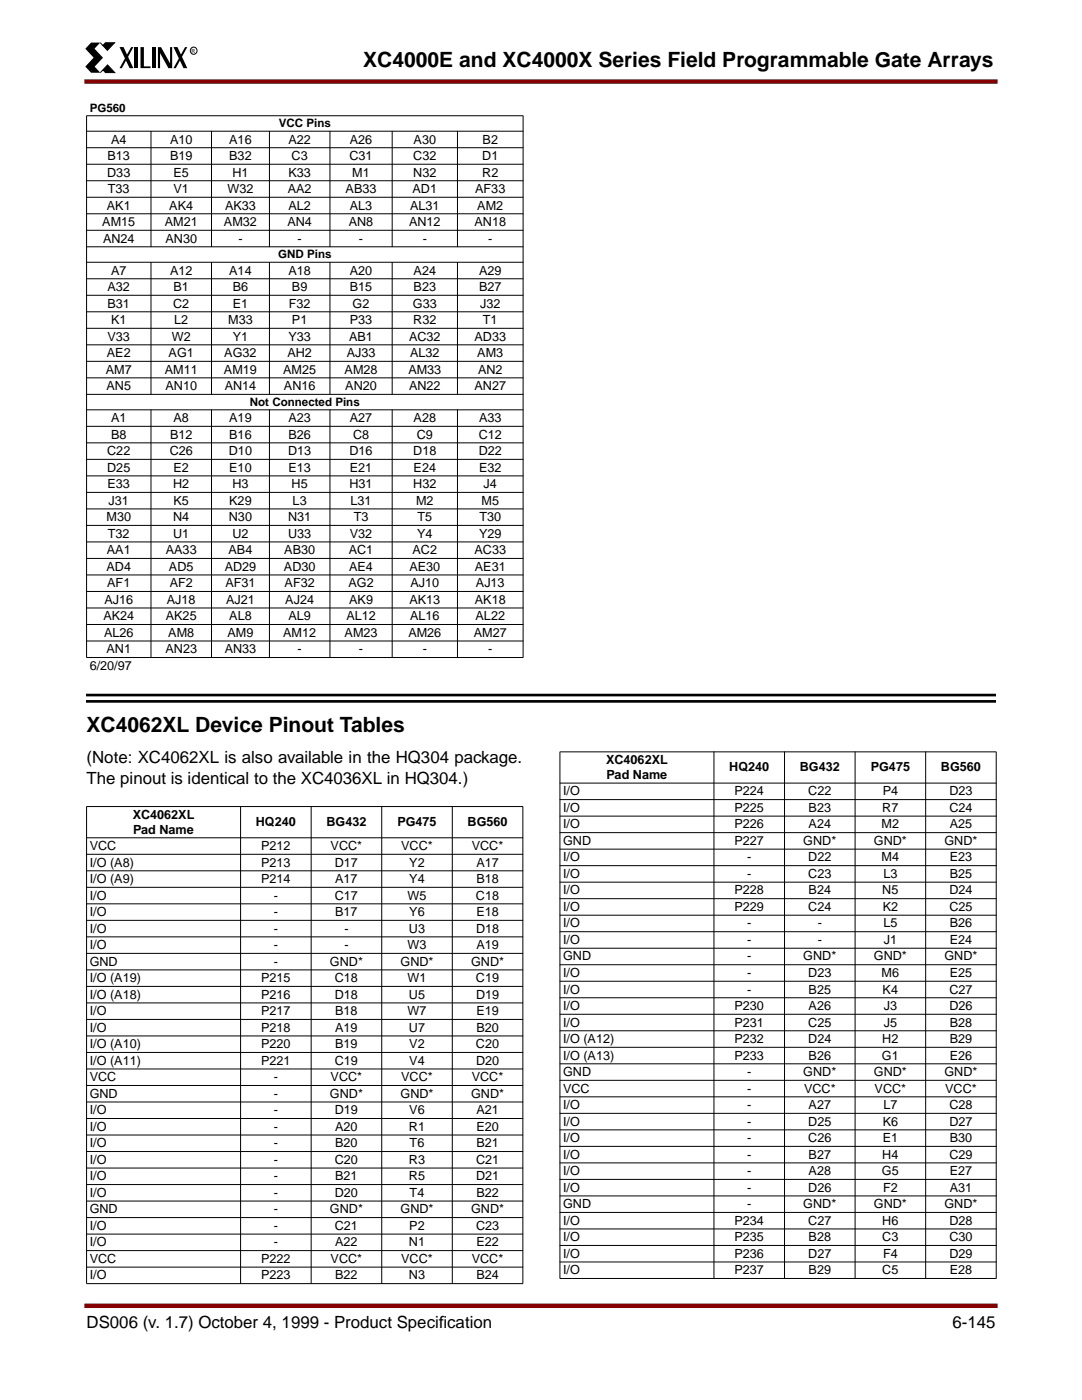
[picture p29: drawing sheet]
<svg xmlns="http://www.w3.org/2000/svg" width="216mm" height="279mm" viewBox="0 0 216 279" stroke-linecap="round" stroke-linejoin="round" font-family="sans-serif">
<defs><g id="words">
<g font-size="4.2">
<text x="72.5" y="13.3">XC4000E and XC4000X Series Field Programmable Gate Arrays</text>
<text x="17.3" y="146.1">XC4062XL Device Pinout Tables</text>
</g>
<g font-size="3.4">
<text x="17.3" y="152.3">(Note: XC4062XL is also available in the HQ304 package.</text>
<text x="17.3" y="156.5">The pinout is identical to the XC4036XL in HQ304.)</text>
<text x="17.3" y="265.1">DS006 (v. 1.7) October 4, 1999 - Product Specif</text>
<text x="87.6" y="265.1">ication</text>
<text x="190" y="265.1">6-145</text>
</g>
<g font-size="2.5">
<text x="22.2" y="28.6">A4</text>
<text x="33.9" y="28.6">A10</text>
<text x="45.7" y="28.6">A16</text>
<text x="57.6" y="28.6">A22</text>
<text x="69.8" y="28.6">A26</text>
<text x="82.5" y="28.6">A30</text>
<text x="96.3" y="28.6">B2</text>
<text x="21.4" y="35.2">D33</text>
<text x="21.5" y="31.9">B13</text>
<text x="33.9" y="31.9">B19</text>
<text x="34.6" y="35.2">E5</text>
<text x="45.7" y="31.9">B32</text>
<text x="46.4" y="35.2">H1</text>
<text x="57.6" y="35.2">K33</text>
<text x="58.2" y="31.9">C3</text>
<text x="69.7" y="31.9">C31</text>
<text x="70.3" y="35.2">M1</text>
<text x="82.5" y="31.9">C32</text>
<text x="82.5" y="35.2">N32</text>
<text x="96.2" y="31.9">D1</text>
<text x="96.2" y="35.2">R2</text>
<text x="21.3" y="41.8">AK1</text>
<text x="21.5" y="38.5">T33</text>
<text x="33.8" y="41.8">AK4</text>
<text x="34.6" y="38.5">V1</text>
<text x="44.9" y="41.8">AK33</text>
<text x="45.4" y="38.5">W32</text>
<text x="57.4" y="38.5">AA2</text>
<text x="57.6" y="41.8">AL2</text>
<text x="69" y="38.5">AB33</text>
<text x="69.8" y="41.8">AL3</text>
<text x="81.8" y="41.8">AL31</text>
<text x="82.3" y="38.5">AD1</text>
<text x="94.8" y="38.5">AF33</text>
<text x="95.2" y="41.8">AM2</text>
<text x="20.4" y="45.1">AM15</text>
<text x="32.9" y="45.1">AM21</text>
<text x="44.7" y="45.1">AM32</text>
<text x="57.3" y="45.1">AN4</text>
<text x="69.6" y="45.1">AN8</text>
<text x="81.6" y="45.1">AN12</text>
<text x="94.7" y="45.1">AN18</text>
<text x="20.6" y="48.4">AN24</text>
<text x="33" y="48.4">AN30</text>
<text x="47.6" y="48.4">-</text>
<text x="59.4" y="48.4">-</text>
<text x="71.6" y="48.4">-</text>
<text x="84.4" y="48.4">-</text>
<text x="97.4" y="48.4">-</text>
<text x="21.5" y="58.1">A32</text>
<text x="22.2" y="54.8">A7</text>
<text x="33.9" y="54.8">A12</text>
<text x="34.6" y="58.1">B1</text>
<text x="45.7" y="54.8">A14</text>
<text x="46.4" y="58.1">B6</text>
<text x="57.6" y="54.8">A18</text>
<text x="58.3" y="58.1">B9</text>
<text x="69.8" y="54.8">A20</text>
<text x="69.8" y="58.1">B15</text>
<text x="82.5" y="54.8">A24</text>
<text x="82.5" y="58.1">B23</text>
<text x="95.6" y="58.1">B27</text>
<text x="95.6" y="54.8">A29</text>
<text x="21.5" y="61.4">B31</text>
<text x="22.2" y="64.7">K1</text>
<text x="34.6" y="61.4">C2</text>
<text x="34.8" y="64.7">L2</text>
<text x="45.5" y="64.7">M33</text>
<text x="46.4" y="61.4">E1</text>
<text x="57.6" y="61.4">F32</text>
<text x="58.3" y="64.7">P1</text>
<text x="69.8" y="64.7">P33</text>
<text x="70.4" y="61.4">G2</text>
<text x="82.4" y="61.4">G33</text>
<text x="82.5" y="64.7">R32</text>
<text x="95.8" y="61.4">J32</text>
<text x="96.4" y="64.7">T1</text>
<text x="21.3" y="71.3">AE2</text>
<text x="21.5" y="68">V33</text>
<text x="33.6" y="71.3">AG1</text>
<text x="34.3" y="68">W2</text>
<text x="44.8" y="71.3">AG32</text>
<text x="46.4" y="68">Y1</text>
<text x="57.3" y="71.3">AH2</text>
<text x="57.6" y="68">Y33</text>
<text x="69.2" y="71.3">AJ33</text>
<text x="69.7" y="68">AB1</text>
<text x="81.6" y="68">AC32</text>
<text x="81.8" y="71.3">AL32</text>
<text x="94.7" y="68">AD33</text>
<text x="95.2" y="71.3">AM3</text>
<text x="21.1" y="74.6">AM7</text>
<text x="21.3" y="77.9">AN5</text>
<text x="32.9" y="74.6">AM11</text>
<text x="33" y="77.9">AN10</text>
<text x="44.7" y="74.6">AM19</text>
<text x="44.8" y="77.9">AN14</text>
<text x="56.5" y="74.6">AM25</text>
<text x="56.7" y="77.9">AN16</text>
<text x="68.8" y="74.6">AM28</text>
<text x="68.9" y="77.9">AN20</text>
<text x="81.5" y="74.6">AM33</text>
<text x="81.6" y="77.9">AN22</text>
<text x="94.7" y="77.9">AN27</text>
<text x="95.4" y="74.6">AN2</text>
<text x="22.2" y="84.2">A1</text>
<text x="22.2" y="87.5">B8</text>
<text x="33.9" y="87.5">B12</text>
<text x="34.6" y="84.2">A8</text>
<text x="45.7" y="84.2">A19</text>
<text x="45.7" y="87.5">B16</text>
<text x="57.6" y="84.2">A23</text>
<text x="57.6" y="87.5">B26</text>
<text x="69.8" y="84.2">A27</text>
<text x="70.4" y="87.5">C8</text>
<text x="82.5" y="84.2">A28</text>
<text x="83.2" y="87.5">C9</text>
<text x="95.5" y="87.5">C12</text>
<text x="95.6" y="84.2">A33</text>
<text x="21.4" y="90.8">C22</text>
<text x="21.4" y="94.1">D25</text>
<text x="33.9" y="90.8">C26</text>
<text x="34.6" y="94.1">E2</text>
<text x="45.7" y="90.8">D10</text>
<text x="45.7" y="94.1">E10</text>
<text x="57.5" y="90.8">D13</text>
<text x="57.6" y="94.1">E13</text>
<text x="69.7" y="90.8">D16</text>
<text x="69.8" y="94.1">E21</text>
<text x="82.5" y="90.8">D18</text>
<text x="82.5" y="94.1">E24</text>
<text x="95.5" y="90.8">D22</text>
<text x="95.6" y="94.1">E32</text>
<text x="21.5" y="97.4">E33</text>
<text x="21.7" y="100.7">J31</text>
<text x="34.6" y="97.4">H2</text>
<text x="34.6" y="100.7">K5</text>
<text x="45.7" y="100.7">K29</text>
<text x="46.4" y="97.4">H3</text>
<text x="58.2" y="97.4">H5</text>
<text x="58.4" y="100.7">L3</text>
<text x="69.7" y="97.4">H31</text>
<text x="69.9" y="100.7">L31</text>
<text x="82.5" y="97.4">H32</text>
<text x="83" y="100.7">M2</text>
<text x="96.1" y="100.7">M5</text>
<text x="96.5" y="97.4">J4</text>
<text x="21.2" y="104">M30</text>
<text x="21.5" y="107.3">T32</text>
<text x="34.6" y="104">N4</text>
<text x="34.6" y="107.3">U1</text>
<text x="45.7" y="104">N30</text>
<text x="46.4" y="107.3">U2</text>
<text x="57.5" y="104">N31</text>
<text x="57.5" y="107.3">U33</text>
<text x="69.8" y="107.3">V32</text>
<text x="70.6" y="104">T3</text>
<text x="83.2" y="107.3">Y4</text>
<text x="83.3" y="104">T5</text>
<text x="95.6" y="107.3">Y29</text>
<text x="95.7" y="104">T30</text>
<text x="21.3" y="113.9">AD4</text>
<text x="21.3" y="110.6">AA1</text>
<text x="33.1" y="110.6">AA33</text>
<text x="33.7" y="113.9">AD5</text>
<text x="44.8" y="113.9">AD29</text>
<text x="45.6" y="110.6">AB4</text>
<text x="56.7" y="113.9">AD30</text>
<text x="56.7" y="110.6">AB30</text>
<text x="69.6" y="110.6">AC1</text>
<text x="69.7" y="113.9">AE4</text>
<text x="81.7" y="113.9">AE30</text>
<text x="82.3" y="110.6">AC2</text>
<text x="94.7" y="110.6">AC33</text>
<text x="94.7" y="113.9">AE31</text>
<text x="21.4" y="117.2">AF1</text>
<text x="33.9" y="117.2">AF2</text>
<text x="45" y="117.2">AF31</text>
<text x="56.8" y="117.2">AF32</text>
<text x="69.5" y="117.2">AG2</text>
<text x="81.9" y="117.2">AJ10</text>
<text x="95" y="117.2">AJ13</text>
<text x="20.6" y="123.8">AK24</text>
<text x="20.8" y="120.5">AJ16</text>
<text x="33.1" y="123.8">AK25</text>
<text x="33.3" y="120.5">AJ18</text>
<text x="45.1" y="120.5">AJ21</text>
<text x="45.7" y="123.8">AL8</text>
<text x="56.9" y="120.5">AJ24</text>
<text x="57.6" y="123.8">AL9</text>
<text x="69.1" y="123.8">AL12</text>
<text x="69.7" y="120.5">AK9</text>
<text x="81.7" y="120.5">AK13</text>
<text x="81.8" y="123.8">AL16</text>
<text x="94.8" y="120.5">AK18</text>
<text x="94.9" y="123.8">AL22</text>
<text x="20.8" y="127.1">AL26</text>
<text x="21.3" y="130.4">AN1</text>
<text x="33" y="130.4">AN23</text>
<text x="33.6" y="127.1">AM8</text>
<text x="44.8" y="130.4">AN33</text>
<text x="45.4" y="127.1">AM9</text>
<text x="56.5" y="127.1">AM12</text>
<text x="59.4" y="130.4">-</text>
<text x="68.8" y="127.1">AM23</text>
<text x="71.6" y="130.4">-</text>
<text x="81.5" y="127.1">AM26</text>
<text x="84.4" y="130.4">-</text>
<text x="94.5" y="127.1">AM27</text>
<text x="97.4" y="130.4">-</text>
<text x="17.9" y="133.7">6/20/97</text>
<text x="120.9" y="152.5">XC4062XL</text>
<text x="121" y="155.4">Pad Name</text>
<text x="145.5" y="154">HQ240</text>
<text x="159.6" y="154">BG432</text>
<text x="173.7" y="154">PG475</text>
<text x="187.8" y="154">BG560</text>
<text x="112.4" y="158.7">I/O</text>
<text x="146.6" y="158.7">P224</text>
<text x="161.3" y="158.7">C22</text>
<text x="176.1" y="158.7">P4</text>
<text x="189.4" y="158.7">D23</text>
<text x="26.5" y="163.4">XC4062XL</text>
<text x="26.6" y="166.4">Pad Name</text>
<text x="51.1" y="164.9">HQ240</text>
<text x="65.1" y="164.9">BG432</text>
<text x="79.3" y="164.9">PG475</text>
<text x="93.3" y="164.9">BG560</text>
<text x="112.4" y="162">I/O</text>
<text x="112.4" y="165.3">I/O</text>
<text x="146.6" y="162">P225</text>
<text x="146.6" y="165.3">P226</text>
<text x="161.3" y="162">B23</text>
<text x="161.3" y="165.3">A24</text>
<text x="175.9" y="165.3">M2</text>
<text x="176.1" y="162">R7</text>
<text x="189.4" y="162">C24</text>
<text x="189.5" y="165.3">A25</text>
<text x="17.9" y="169.7">VCC</text>
<text x="17.9" y="173">I/O (A8)</text>
<text x="52.1" y="169.7">P212</text>
<text x="52.1" y="173">P213</text>
<text x="66" y="169.7">VCC*</text>
<text x="66.8" y="173">D17</text>
<text x="80.1" y="169.7">VCC*</text>
<text x="81.7" y="173">Y2</text>
<text x="94.1" y="169.7">VCC*</text>
<text x="95.1" y="173">A17</text>
<text x="112.4" y="168.6">GND</text>
<text x="112.4" y="171.9">I/O</text>
<text x="146.6" y="168.6">P227</text>
<text x="149.1" y="171.9">-</text>
<text x="160.3" y="168.6">GND*</text>
<text x="161.3" y="171.9">D22</text>
<text x="174.4" y="168.6">GND*</text>
<text x="175.9" y="171.9">M4</text>
<text x="188.5" y="168.6">GND*</text>
<text x="189.5" y="171.9">E23</text>
<text x="17.9" y="176.2">I/O (A9)</text>
<text x="17.9" y="179.5">I/O</text>
<text x="52.1" y="176.2">P214</text>
<text x="54.6" y="179.5">-</text>
<text x="66.8" y="179.5">C17</text>
<text x="66.9" y="176.2">A17</text>
<text x="81.3" y="179.5">W5</text>
<text x="81.7" y="176.2">Y4</text>
<text x="95" y="179.5">C18</text>
<text x="95" y="176.2">B18</text>
<text x="112.4" y="175.2">I/O</text>
<text x="112.4" y="178.5">I/O</text>
<text x="146.6" y="178.5">P228</text>
<text x="149.1" y="175.2">-</text>
<text x="161.3" y="175.2">C23</text>
<text x="161.3" y="178.5">B24</text>
<text x="176.1" y="178.5">N5</text>
<text x="176.3" y="175.2">L3</text>
<text x="189.4" y="178.5">D24</text>
<text x="189.5" y="175.2">B25</text>
<text x="17.9" y="182.8">I/O</text>
<text x="54.6" y="182.8">-</text>
<text x="66.9" y="182.8">B17</text>
<text x="81.7" y="182.8">Y6</text>
<text x="95" y="182.8">E18</text>
<text x="112.4" y="181.8">I/O</text>
<text x="112.4" y="185.1">I/O</text>
<text x="146.6" y="181.8">P229</text>
<text x="149.1" y="185.1">-</text>
<text x="161.3" y="181.8">C24</text>
<text x="163.2" y="185.1">-</text>
<text x="176.1" y="181.8">K2</text>
<text x="176.3" y="185.1">L5</text>
<text x="189.4" y="181.8">C25</text>
<text x="189.5" y="185.1">B26</text>
<text x="17.9" y="186.1">I/O</text>
<text x="17.9" y="189.4">I/O</text>
<text x="54.6" y="186.1">-</text>
<text x="54.6" y="189.4">-</text>
<text x="68.7" y="186.1">-</text>
<text x="68.7" y="189.4">-</text>
<text x="81.3" y="189.4">W3</text>
<text x="81.6" y="186.1">U3</text>
<text x="95" y="186.1">D18</text>
<text x="95.1" y="189.4">A19</text>
<text x="112.4" y="188.4">I/O</text>
<text x="112.4" y="191.7">GND</text>
<text x="149.1" y="188.4">-</text>
<text x="149.1" y="191.7">-</text>
<text x="160.3" y="191.7">GND*</text>
<text x="163.2" y="188.4">-</text>
<text x="174.4" y="191.7">GND*</text>
<text x="176.3" y="188.4">J1</text>
<text x="188.5" y="191.7">GND*</text>
<text x="189.5" y="188.4">E24</text>
<text x="17.9" y="192.7">GND</text>
<text x="17.9" y="196">I/O (A19)</text>
<text x="52.1" y="196">P215</text>
<text x="54.6" y="192.7">-</text>
<text x="65.8" y="192.7">GND*</text>
<text x="66.8" y="196">C18</text>
<text x="79.9" y="192.7">GND*</text>
<text x="81.3" y="196">W1</text>
<text x="94" y="192.7">GND*</text>
<text x="95" y="196">C19</text>
<text x="112.4" y="195">I/O</text>
<text x="149.1" y="195">-</text>
<text x="161.3" y="195">D23</text>
<text x="175.9" y="195">M6</text>
<text x="189.5" y="195">E25</text>
<text x="17.9" y="199.3">I/O (A18)</text>
<text x="17.9" y="202.6">I/O</text>
<text x="52.1" y="199.3">P216</text>
<text x="52.1" y="202.6">P217</text>
<text x="66.8" y="199.3">D18</text>
<text x="66.9" y="202.6">B18</text>
<text x="81.3" y="202.6">W7</text>
<text x="81.6" y="199.3">U5</text>
<text x="95" y="199.3">D19</text>
<text x="95.1" y="202.6">E19</text>
<text x="112.4" y="198.3">I/O</text>
<text x="112.4" y="201.6">I/O</text>
<text x="146.6" y="201.6">P230</text>
<text x="149.1" y="198.3">-</text>
<text x="161.3" y="198.3">B25</text>
<text x="161.3" y="201.6">A26</text>
<text x="176.1" y="198.3">K4</text>
<text x="176.3" y="201.6">J3</text>
<text x="189.4" y="198.3">C27</text>
<text x="189.4" y="201.6">D26</text>
<text x="17.9" y="205.9">I/O</text>
<text x="17.9" y="209.2">I/O (A10)</text>
<text x="52.1" y="205.9">P218</text>
<text x="52.1" y="209.2">P220</text>
<text x="66.9" y="205.9">A19</text>
<text x="66.9" y="209.2">B19</text>
<text x="81.6" y="205.9">U7</text>
<text x="81.7" y="209.2">V2</text>
<text x="95" y="209.2">C20</text>
<text x="95.1" y="205.9">B20</text>
<text x="112.4" y="204.9">I/O</text>
<text x="112.4" y="208.2">I/O (A12)</text>
<text x="146.6" y="204.9">P231</text>
<text x="146.6" y="208.2">P232</text>
<text x="161.3" y="204.9">C25</text>
<text x="161.3" y="208.2">D24</text>
<text x="176.1" y="208.2">H2</text>
<text x="176.3" y="204.9">J5</text>
<text x="189.5" y="204.9">B28</text>
<text x="189.5" y="208.2">B29</text>
<text x="17.9" y="212.5">I/O (A11)</text>
<text x="17.9" y="215.8">VCC</text>
<text x="52.1" y="212.5">P221</text>
<text x="54.6" y="215.8">-</text>
<text x="66" y="215.8">VCC*</text>
<text x="66.8" y="212.5">C19</text>
<text x="80.1" y="215.8">VCC*</text>
<text x="81.7" y="212.5">V4</text>
<text x="94.1" y="215.8">VCC*</text>
<text x="95" y="212.5">D20</text>
<text x="112.4" y="211.5">I/O (A13)</text>
<text x="112.4" y="214.7">GND</text>
<text x="146.6" y="211.5">P233</text>
<text x="149.1" y="214.7">-</text>
<text x="160.3" y="214.7">GND*</text>
<text x="161.3" y="211.5">B26</text>
<text x="174.4" y="214.7">GND*</text>
<text x="176" y="211.5">G1</text>
<text x="188.5" y="214.7">GND*</text>
<text x="189.5" y="211.5">E26</text>
<text x="17.9" y="219.1">GND</text>
<text x="54.6" y="219.1">-</text>
<text x="65.8" y="219.1">GND*</text>
<text x="79.9" y="219.1">GND*</text>
<text x="94" y="219.1">GND*</text>
<text x="112.4" y="218">VCC</text>
<text x="112.4" y="221.3">I/O</text>
<text x="149.1" y="218">-</text>
<text x="149.1" y="221.3">-</text>
<text x="160.4" y="218">VCC*</text>
<text x="161.3" y="221.3">A27</text>
<text x="174.5" y="218">VCC*</text>
<text x="176.3" y="221.3">L7</text>
<text x="188.6" y="218">VCC*</text>
<text x="189.4" y="221.3">C28</text>
<text x="17.9" y="222.4">I/O</text>
<text x="17.9" y="225.7">I/O</text>
<text x="54.6" y="222.4">-</text>
<text x="54.6" y="225.7">-</text>
<text x="66.8" y="222.4">D19</text>
<text x="66.9" y="225.7">A20</text>
<text x="81.6" y="225.7">R1</text>
<text x="81.7" y="222.4">V6</text>
<text x="95.1" y="222.4">A21</text>
<text x="95.1" y="225.7">E20</text>
<text x="112.4" y="224.6">I/O</text>
<text x="112.4" y="227.9">I/O</text>
<text x="149.1" y="224.6">-</text>
<text x="149.1" y="227.9">-</text>
<text x="161.3" y="224.6">D25</text>
<text x="161.3" y="227.9">C26</text>
<text x="176.1" y="224.6">K6</text>
<text x="176.1" y="227.9">E1</text>
<text x="189.4" y="224.6">D27</text>
<text x="189.5" y="227.9">B30</text>
<text x="17.9" y="229">I/O</text>
<text x="17.9" y="232.3">I/O</text>
<text x="54.6" y="229">-</text>
<text x="54.6" y="232.3">-</text>
<text x="66.8" y="232.3">C20</text>
<text x="66.9" y="229">B20</text>
<text x="81.6" y="232.3">R3</text>
<text x="81.7" y="229">T6</text>
<text x="95" y="232.3">C21</text>
<text x="95.1" y="229">B21</text>
<text x="112.4" y="231.2">I/O</text>
<text x="149.1" y="231.2">-</text>
<text x="161.3" y="231.2">B27</text>
<text x="176.1" y="231.2">H4</text>
<text x="189.4" y="231.2">C29</text>
<text x="17.9" y="235.5">I/O</text>
<text x="17.9" y="238.8">I/O</text>
<text x="54.6" y="235.5">-</text>
<text x="54.6" y="238.8">-</text>
<text x="66.8" y="238.8">D20</text>
<text x="66.9" y="235.5">B21</text>
<text x="81.6" y="235.5">R5</text>
<text x="81.7" y="238.8">T4</text>
<text x="95" y="235.5">D21</text>
<text x="95.1" y="238.8">B22</text>
<text x="112.4" y="234.5">I/O</text>
<text x="112.4" y="237.8">I/O</text>
<text x="149.1" y="234.5">-</text>
<text x="149.1" y="237.8">-</text>
<text x="161.3" y="237.8">D26</text>
<text x="161.3" y="234.5">A28</text>
<text x="176" y="234.5">G5</text>
<text x="176.2" y="237.8">F2</text>
<text x="189.5" y="234.5">E27</text>
<text x="189.5" y="237.8">A31</text>
<text x="17.9" y="242.1">GND</text>
<text x="17.9" y="245.4">I/O</text>
<text x="54.6" y="242.1">-</text>
<text x="54.6" y="245.4">-</text>
<text x="65.8" y="242.1">GND*</text>
<text x="66.8" y="245.4">C21</text>
<text x="79.9" y="242.1">GND*</text>
<text x="81.7" y="245.4">P2</text>
<text x="94" y="242.1">GND*</text>
<text x="95" y="245.4">C23</text>
<text x="112.4" y="241.1">GND</text>
<text x="112.4" y="244.4">I/O</text>
<text x="146.6" y="244.4">P234</text>
<text x="149.1" y="241.1">-</text>
<text x="160.3" y="241.1">GND*</text>
<text x="161.3" y="244.4">C27</text>
<text x="174.4" y="241.1">GND*</text>
<text x="176.1" y="244.4">H6</text>
<text x="188.5" y="241.1">GND*</text>
<text x="189.4" y="244.4">D28</text>
<text x="17.9" y="248.7">I/O</text>
<text x="54.6" y="248.7">-</text>
<text x="66.9" y="248.7">A22</text>
<text x="81.6" y="248.7">N1</text>
<text x="95.1" y="248.7">E22</text>
<text x="112.4" y="247.7">I/O</text>
<text x="112.4" y="251">I/O</text>
<text x="146.6" y="247.7">P235</text>
<text x="146.6" y="251">P236</text>
<text x="161.3" y="251">D27</text>
<text x="161.3" y="247.7">B28</text>
<text x="176.1" y="247.7">C3</text>
<text x="176.2" y="251">F4</text>
<text x="189.4" y="247.7">C30</text>
<text x="189.4" y="251">D29</text>
<text x="17.9" y="252">VCC</text>
<text x="17.9" y="255.3">I/O</text>
<text x="52.1" y="252">P222</text>
<text x="52.1" y="255.3">P223</text>
<text x="66" y="252">VCC*</text>
<text x="66.9" y="255.3">B22</text>
<text x="80.1" y="252">VCC*</text>
<text x="81.6" y="255.3">N3</text>
<text x="94.1" y="252">VCC*</text>
<text x="95.1" y="255.3">B24</text>
<text x="112.4" y="254.3">I/O</text>
<text x="146.6" y="254.3">P237</text>
<text x="161.3" y="254.3">B29</text>
<text x="176.1" y="254.3">C5</text>
<text x="189.5" y="254.3">E28</text>
</g>
<g font-size="2.3">
<text x="17.9" y="22.3">PG560</text>
<text x="55.6" y="25.4">VCC Pins</text>
<text x="55.5" y="51.6">GND Pins</text>
<text x="49.9" y="81">Not Connected Pins</text>
</g>
<text font-size="1.1" x="38.2" y="10.5">R</text>
</g></defs>
<path d="M18.2 8.5h1.8l-1.1 1.2 1.7 1.8-1.7 1.8 1.1 1.2h-1.8l-1.2-1.2 1.7-1.8-1.7-1.8zM23.9 9.4h.7l2 4.2h-.7zM26.2 9.4h.4l-2.3 4.2h-.4zM26.8 9.4h.7v4.2h-.7zM28 9.4h.7v3.9h1.3v.3h-2zM30.4 9.4h.6v4.2h-.6zM31.5 9.4h.6l1.8 3.2v-3.2h.5v4.2h-.8l-1.7-3v3h-.4zM34.6 9.4h.8l2 4.2h-.8zM36.9 9.4h.5l-2.3 4.2h-.5z" fill="#000"/>
<path d="M20 8.5l.5 .6 .5-.6h1.8l-1.4 1.6zM21.5 13l1.4 1.5h-1.9l-.5-.6-.5 .6z" fill="#000" stroke="#000" stroke-width=".2"/>
<circle cx="38.6" cy="10.1" r=".7" fill="none" stroke="#000" stroke-width=".2"/>
<path d="M17.3 260.6h181.3" fill="none" stroke="#850000" stroke-width=".88"/>
<path d="M17.3 262.9h181.3v4.3h-181.3z" fill-rule="evenodd" fill="#fff"/>
<path d="M17.3 16.3h181.3z" fill="#fff" stroke="#850000" stroke-width=".88"/>
<path d="M17.3 138.7h181.4M17.3 140h181.4" fill="none" stroke="#000" stroke-width=".53"/>
<g fill="#000" stroke="#000" stroke-width=".2">
<path d="M17.2 23.1h87.2zM17.2 26.2h87.2zM17.2 29.5h87.2zM17.2 32.8h87.2zM17.2 36.1h87.2zM17.2 39.4h87.2zM30.1 26.1v23.2zM42.2 26.1v23.2zM53.8 26.1v23.2zM65.8 26.1v23.2zM78.3 26.1v23.2zM91.3 26.1v23.2z"/>
<path d="M17.2 42.7h87.2zM17.2 46h87.2zM17.2 49.3h87.2zM17.2 52.3h87.2zM17.2 55.6h87.2zM17.2 58.9h87.2zM30.1 52.3v26.5zM42.2 52.3v26.5zM53.8 52.3v26.5zM65.8 52.3v26.5zM78.3 52.3v26.5zM91.3 52.3v26.5z"/>
<path d="M17.2 62.2h87.2zM17.2 65.5h87.2zM17.2 68.8h87.2zM17.2 72.1h87.2zM17.2 75.4h87.2zM17.2 78.7h87.2zM17.2 81.8h87.2zM17.2 85.1h87.2zM17.2 88.4h87.2zM17.2 91.7h87.2zM17.2 95h87.2zM17.2 98.3h87.2z"/>
<path d="M17.2 101.6h87.2zM17.2 104.9h87.2zM17.2 108.2h87.2zM17.2 111.4h87.2zM17.2 114.7h87.2zM17.2 118h87.2zM17.3 23.2v108zM30.1 81.7v49.6zM42.2 81.7v49.6zM53.8 81.7v49.6zM65.8 81.7v49.6zM78.3 81.7v49.6z"/>
<path d="M91.3 81.7v49.6zM104.4 23.2v108zM17.2 121.3h87.2zM17.2 124.6h87.2zM17.2 127.9h87.2zM17.2 131.2h87.2zM111.7 150h87.1zM111.7 156.3h87.1zM111.7 159.6h87.1zM17.2 161h87.2zM17.2 167.2h87.2zM17.2 170.5h87.2z"/>
<path d="M17.2 173.8h87.2zM17.2 177.1h87.2zM111.7 162.9h87.1zM111.7 166.2h87.1zM111.7 169.5h87.1zM111.7 172.8h87.1zM111.7 176.1h87.1zM111.7 179.4h87.1zM17.2 180.4h87.2zM17.2 183.7h87.2zM17.2 187h87.2zM17.2 190.3h87.2z"/>
<path d="M17.2 193.6h87.2zM17.2 196.9h87.2zM111.7 182.6h87.1zM111.7 185.9h87.1zM111.7 189.2h87.1zM111.7 192.5h87.1zM111.7 195.8h87.1zM111.7 199.1h87.1zM17.2 200.2h87.2zM17.2 203.4h87.2zM17.2 206.7h87.2zM17.2 210h87.2z"/>
<path d="M17.2 213.3h87.2zM17.2 216.6h87.2zM17.2 219.9h87.2zM111.7 202.4h87.1zM111.7 205.7h87.1zM111.7 209h87.1zM111.7 212.3h87.1zM111.7 215.6h87.1zM111.7 218.9h87.1zM17.2 223.2h87.2zM17.2 226.5h87.2zM17.2 229.8h87.2z"/>
<path d="M17.2 233.1h87.2zM17.2 236.4h87.2zM17.2 239.7h87.2zM111.7 222.2h87.1zM111.7 225.5h87.1zM111.7 228.8h87.1zM111.7 232.1h87.1zM111.7 235.4h87.1zM111.7 238.7h87.1zM17.3 161v95.1zM48 160.9v95.3zM62.1 160.9v95.3z"/>
<path d="M76.2 160.9v95.3zM90.2 160.9v95.3zM104.3 161v95.1zM17.2 243h87.2zM17.2 246.3h87.2zM17.2 249.6h87.2zM17.2 252.9h87.2zM17.2 256.2h87.2zM111.7 150.1v105zM142.5 150v105.2zM156.5 150v105.2zM170.6 150v105.2z"/>
<path d="M184.7 150v105.2zM198.8 150.1v105zM111.7 242h87.1zM111.7 245.3h87.1zM111.7 248.6h87.1zM111.7 251.9h87.1zM111.7 255.1h87.1z"/>
</g>
<use href="#words"/>
</svg>
